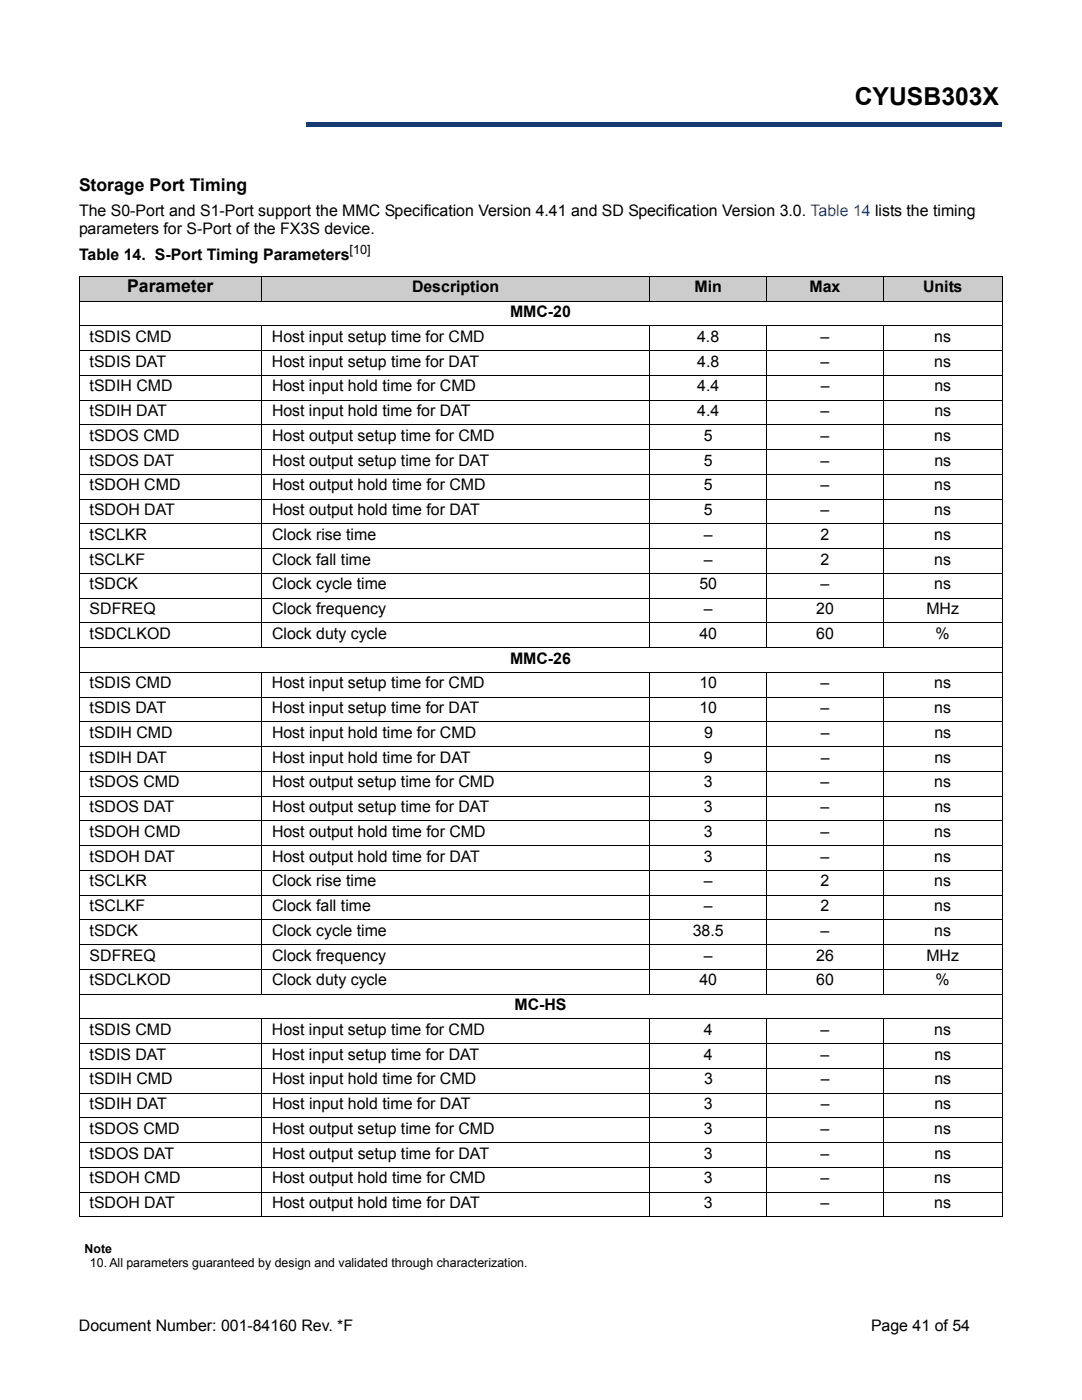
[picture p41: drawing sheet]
<svg xmlns="http://www.w3.org/2000/svg" width="216mm" height="279mm" viewBox="0 0 216 279" stroke-linecap="round" stroke-linejoin="round" font-family="sans-serif">
<defs><g id="words">
<text font-size="4.9" x="170.6" y="20.9">CYUSB303X</text>
<g font-size="3.5">
<text x="15.8" y="38.1">Storage Port Timing</text>
<text x="25.4" y="58.4">Parameter</text>
</g>
<g font-size="3.2">
<text x="15.8" y="43.2">The S0-Port and S1-Port support the MMC Specification Version 4.41 and SD Specification Version 3.0. Table 14 lists the timing</text>
<text x="15.8" y="46.7">parameters for S-Port of the FX3S device.</text>
<text x="15.8" y="52">Table 14. S-Port Timing Parameters</text>
<text x="82.2" y="58.4">Description</text>
<text x="138.6" y="58.4">Min</text>
<text x="161.5" y="58.4">Max</text>
<text x="184.2" y="58.4">Units</text>
<text x="101.8" y="63.3">MMC-20</text>
<text x="17.9" y="68.2">tSDIS CMD</text>
<text x="54.3" y="68.2">Host input setup time for CMD</text>
<text x="139.1" y="68.2">4.8</text>
<text x="163.7" y="68.2">–</text>
<text x="186.4" y="68.2">ns</text>
<text x="17.9" y="73.2">tSDIS DAT</text>
<text x="54.3" y="73.2">Host input setup time for DAT</text>
<text x="139.1" y="73.2">4.8</text>
<text x="163.7" y="73.2">–</text>
<text x="186.4" y="73.2">ns</text>
<text x="17.9" y="78.1">tSDIH CMD</text>
<text x="17.9" y="83">tSDIH DAT</text>
<text x="54.3" y="83">Host input hold time for DAT</text>
<text x="54.3" y="78.1">Host input hold time for CMD</text>
<text x="139.1" y="83">4.4</text>
<text x="139.1" y="78.1">4.4</text>
<text x="163.8" y="83">–</text>
<text x="163.8" y="78.1">–</text>
<text x="186.4" y="83">ns</text>
<text x="186.4" y="78.1">ns</text>
<text x="17.9" y="88">tSDOS CMD</text>
<text x="54.3" y="88">Host output setup time for CMD</text>
<text x="140.5" y="88">5</text>
<text x="163.7" y="88">–</text>
<text x="186.4" y="88">ns</text>
<text x="17.9" y="92.9">tSDOS DAT</text>
<text x="54.3" y="92.9">Host output setup time for DAT</text>
<text x="140.5" y="92.9">5</text>
<text x="163.7" y="92.9">–</text>
<text x="186.4" y="92.9">ns</text>
<text x="17.9" y="97.9">tSDOH CMD</text>
<text x="54.3" y="97.9">Host output hold time for CMD</text>
<text x="140.4" y="97.9">5</text>
<text x="163.7" y="97.9">–</text>
<text x="186.4" y="97.9">ns</text>
<text x="17.9" y="102.8">tSDOH DAT</text>
<text x="17.9" y="107.7">tSCLKR</text>
<text x="54.3" y="102.8">Host output hold time for DAT</text>
<text x="54.3" y="107.7">Clock rise time</text>
<text x="140.4" y="102.8">5</text>
<text x="140.5" y="107.7">–</text>
<text x="163.7" y="102.8">–</text>
<text x="163.7" y="107.7">2</text>
<text x="186.4" y="102.8">ns</text>
<text x="186.4" y="107.7">ns</text>
<text x="17.9" y="112.7">tSCLKF</text>
<text x="54.3" y="112.7">Clock fall time</text>
<text x="140.5" y="112.7">–</text>
<text x="163.7" y="112.7">2</text>
<text x="186.4" y="112.7">ns</text>
<text x="17.9" y="117.6">tSDCK</text>
<text x="54.3" y="117.6">Clock cycle time</text>
<text x="139.6" y="117.6">50</text>
<text x="163.7" y="117.6">–</text>
<text x="186.4" y="117.6">ns</text>
<text x="17.9" y="122.6">SDFREQ</text>
<text x="54.3" y="122.6">Clock frequency</text>
<text x="140.5" y="122.6">–</text>
<text x="162.9" y="122.6">20</text>
<text x="184.9" y="122.6">MHz</text>
<text x="17.9" y="127.5">tSDCLKOD</text>
<text x="54.3" y="127.5">Clock duty cycle</text>
<text x="139.6" y="127.5">40</text>
<text x="162.9" y="127.5">60</text>
<text x="186.7" y="127.5">%</text>
<text x="17.9" y="137.4">tSDIS CMD</text>
<text x="54.3" y="137.4">Host input setup time for CMD</text>
<text x="101.8" y="132.4">MMC-26</text>
<text x="139.5" y="137.4">10</text>
<text x="163.7" y="137.4">–</text>
<text x="186.4" y="137.4">ns</text>
<text x="17.9" y="142.3">tSDIS DAT</text>
<text x="54.3" y="142.3">Host input setup time for DAT</text>
<text x="139.6" y="142.3">10</text>
<text x="163.7" y="142.3">–</text>
<text x="186.4" y="142.3">ns</text>
<text x="17.9" y="147.3">tSDIH CMD</text>
<text x="54.3" y="147.3">Host input hold time for CMD</text>
<text x="140.5" y="147.3">9</text>
<text x="163.8" y="147.3">–</text>
<text x="186.4" y="147.3">ns</text>
<text x="17.9" y="152.2">tSDIH DAT</text>
<text x="54.3" y="152.2">Host input hold time for DAT</text>
<text x="140.5" y="152.2">9</text>
<text x="163.8" y="152.2">–</text>
<text x="186.4" y="152.2">ns</text>
<text x="17.9" y="157.1">tSDOS CMD</text>
<text x="54.3" y="157.1">Host output setup time for CMD</text>
<text x="140.5" y="157.1">3</text>
<text x="163.7" y="157.1">–</text>
<text x="186.4" y="157.1">ns</text>
<text x="17.9" y="162.1">tSDOS DAT</text>
<text x="17.9" y="167">tSDOH CMD</text>
<text x="54.3" y="167">Host output hold time for CMD</text>
<text x="54.3" y="162.1">Host output setup time for DAT</text>
<text x="140.4" y="167">3</text>
<text x="140.5" y="162.1">3</text>
<text x="163.7" y="167">–</text>
<text x="163.7" y="162.1">–</text>
<text x="186.4" y="167">ns</text>
<text x="186.4" y="162.1">ns</text>
<text x="17.9" y="171.9">tSDOH DAT</text>
<text x="54.3" y="171.9">Host output hold time for DAT</text>
<text x="140.4" y="171.9">3</text>
<text x="163.7" y="171.9">–</text>
<text x="186.4" y="171.9">ns</text>
<text x="17.9" y="176.9">tSCLKR</text>
<text x="54.3" y="176.9">Clock rise time</text>
<text x="140.5" y="176.9">–</text>
<text x="163.7" y="176.9">2</text>
<text x="186.4" y="176.9">ns</text>
<text x="17.9" y="181.8">tSCLKF</text>
<text x="54.3" y="181.8">Clock fall time</text>
<text x="140.5" y="181.8">–</text>
<text x="163.7" y="181.8">2</text>
<text x="186.4" y="181.8">ns</text>
<text x="17.9" y="186.8">tSDCK</text>
<text x="17.9" y="191.7">SDFREQ</text>
<text x="54.3" y="186.8">Clock cycle time</text>
<text x="54.3" y="191.7">Clock frequency</text>
<text x="138.2" y="186.8">38.5</text>
<text x="140.5" y="191.7">–</text>
<text x="162.9" y="191.7">26</text>
<text x="163.7" y="186.8">–</text>
<text x="184.9" y="191.7">MHz</text>
<text x="186.4" y="186.8">ns</text>
<text x="17.9" y="196.6">tSDCLKOD</text>
<text x="54.3" y="196.6">Clock duty cycle</text>
<text x="139.6" y="196.6">40</text>
<text x="162.9" y="196.6">60</text>
<text x="186.7" y="196.6">%</text>
<text x="102.7" y="201.6">MC-HS</text>
<text x="17.9" y="206.5">tSDIS CMD</text>
<text x="54.3" y="206.5">Host input setup time for CMD</text>
<text x="140.4" y="206.5">4</text>
<text x="163.7" y="206.5">–</text>
<text x="186.4" y="206.5">ns</text>
<text x="17.9" y="211.5">tSDIS DAT</text>
<text x="54.3" y="211.5">Host input setup time for DAT</text>
<text x="140.5" y="211.5">4</text>
<text x="163.7" y="211.5">–</text>
<text x="186.4" y="211.5">ns</text>
<text x="17.9" y="216.4">tSDIH CMD</text>
<text x="17.9" y="221.3">tSDIH DAT</text>
<text x="54.3" y="221.3">Host input hold time for DAT</text>
<text x="54.3" y="216.4">Host input hold time for CMD</text>
<text x="140.5" y="221.3">3</text>
<text x="140.5" y="216.4">3</text>
<text x="163.8" y="221.3">–</text>
<text x="163.8" y="216.4">–</text>
<text x="186.4" y="221.3">ns</text>
<text x="186.4" y="216.4">ns</text>
<text x="17.9" y="226.3">tSDOS CMD</text>
<text x="54.3" y="226.3">Host output setup time for CMD</text>
<text x="140.5" y="226.3">3</text>
<text x="163.7" y="226.3">–</text>
<text x="186.4" y="226.3">ns</text>
<text x="17.9" y="231.2">tSDOS DAT</text>
<text x="54.3" y="231.2">Host output setup time for DAT</text>
<text x="140.5" y="231.2">3</text>
<text x="163.7" y="231.2">–</text>
<text x="186.4" y="231.2">ns</text>
<text x="17.9" y="236.2">tSDOH CMD</text>
<text x="54.3" y="236.2">Host output hold time for CMD</text>
<text x="140.4" y="236.2">3</text>
<text x="163.7" y="236.2">–</text>
<text x="186.4" y="236.2">ns</text>
<text x="17.9" y="241.1">tSDOH DAT</text>
<text x="54.3" y="241.1">Host output hold time for DAT</text>
<text x="140.4" y="241.1">3</text>
<text x="163.7" y="241.1">–</text>
<text x="186.4" y="241.1">ns</text>
<text x="15.7" y="265.6">Document Number: 001-84160 Rev. *F</text>
<text x="173.8" y="265.6">Page 41 of 54</text>
</g>
<g font-size="2.5">
<text x="69.8" y="50.7">[10]</text>
<text x="16.9" y="250">Note</text>
<text x="17.9" y="252.8">10. All parameters guaranteed by design and validated through characterization.</text>
</g>
</g></defs>
<path d="M61 24.4h138.8v.9h-138.8z" fill="#163b71"/>
<path d="M61 24.4h138.9" fill="none" stroke="#163b71" stroke-width=".2"/>
<path d="M199.7 24.4h.2v1h-.2z" fill="#163b71"/>
<path d="M61 25.3h138.8" fill="none" stroke="#163b71" stroke-width=".2"/>
<path d="M61 24.3h.1v1h-.1z" fill="#163b71"/>
<path d="M15.8 8.6h45.2v18h-45.2z" fill="#fff"/>
<g fill="#ccc">
<path d="M15.8 55.2h36.4v4.9h-36.4z"/>
<path d="M52.2 55.2h77.5v4.9h-77.5z"/>
<path d="M129.7 55.2h23.3v4.9h-23.3z"/>
<path d="M153 55.2h23.3v4.9h-23.3z"/>
<path d="M176.3 55.2h23.6v4.9h-23.6z"/>
</g>
<g fill="none" stroke="#000" stroke-width=".2">
<path d="M15.7 55.2h184.3M15.8 55.3v187.5M52.2 55.1v5.1M129.7 55.1v5.1M153 55.1v5.1M176.3 55.1v5.1M199.9 55.3v187.5M15.7 60.1h184.3M15.7 65h184.3M15.7 70h184.3M15.7 74.9h184.3M15.7 79.9h184.3"/>
<path d="M52.2 65v64.3M129.7 65v64.3M153 65v64.3M176.3 65v64.3M15.7 84.8h184.3M15.7 89.7h184.3M15.7 94.7h184.3M15.7 99.6h184.3M15.7 104.6h184.3M15.7 109.5h184.3M15.7 114.4h184.3M15.7 119.4h184.3"/>
<path d="M15.7 124.3h184.3M15.7 129.3h184.3M15.7 134.2h184.3M15.7 139.1h184.3M52.2 134.1v64.4M129.7 134.1v64.4M153 134.1v64.4M176.3 134.1v64.4M15.7 144.1h184.3M15.7 149h184.3M15.7 153.9h184.3M15.7 158.9h184.3"/>
<path d="M15.7 163.8h184.3M15.7 168.8h184.3M15.7 173.7h184.3M15.7 178.6h184.3M15.7 183.6h184.3M15.7 188.5h184.3M15.7 193.5h184.3M15.7 198.4h184.3M15.7 203.3h184.3M15.7 208.3h184.3M15.7 213.2h184.3M15.7 218.2h184.3"/>
<path d="M52.2 203.3v39.7M129.7 203.3v39.7M153 203.3v39.7M176.3 203.3v39.7M15.7 223.1h184.3M15.7 228h184.3M15.7 233h184.3M15.7 237.9h184.3M15.7 242.9h184.3"/>
</g>
<use href="#words"/>
</svg>
